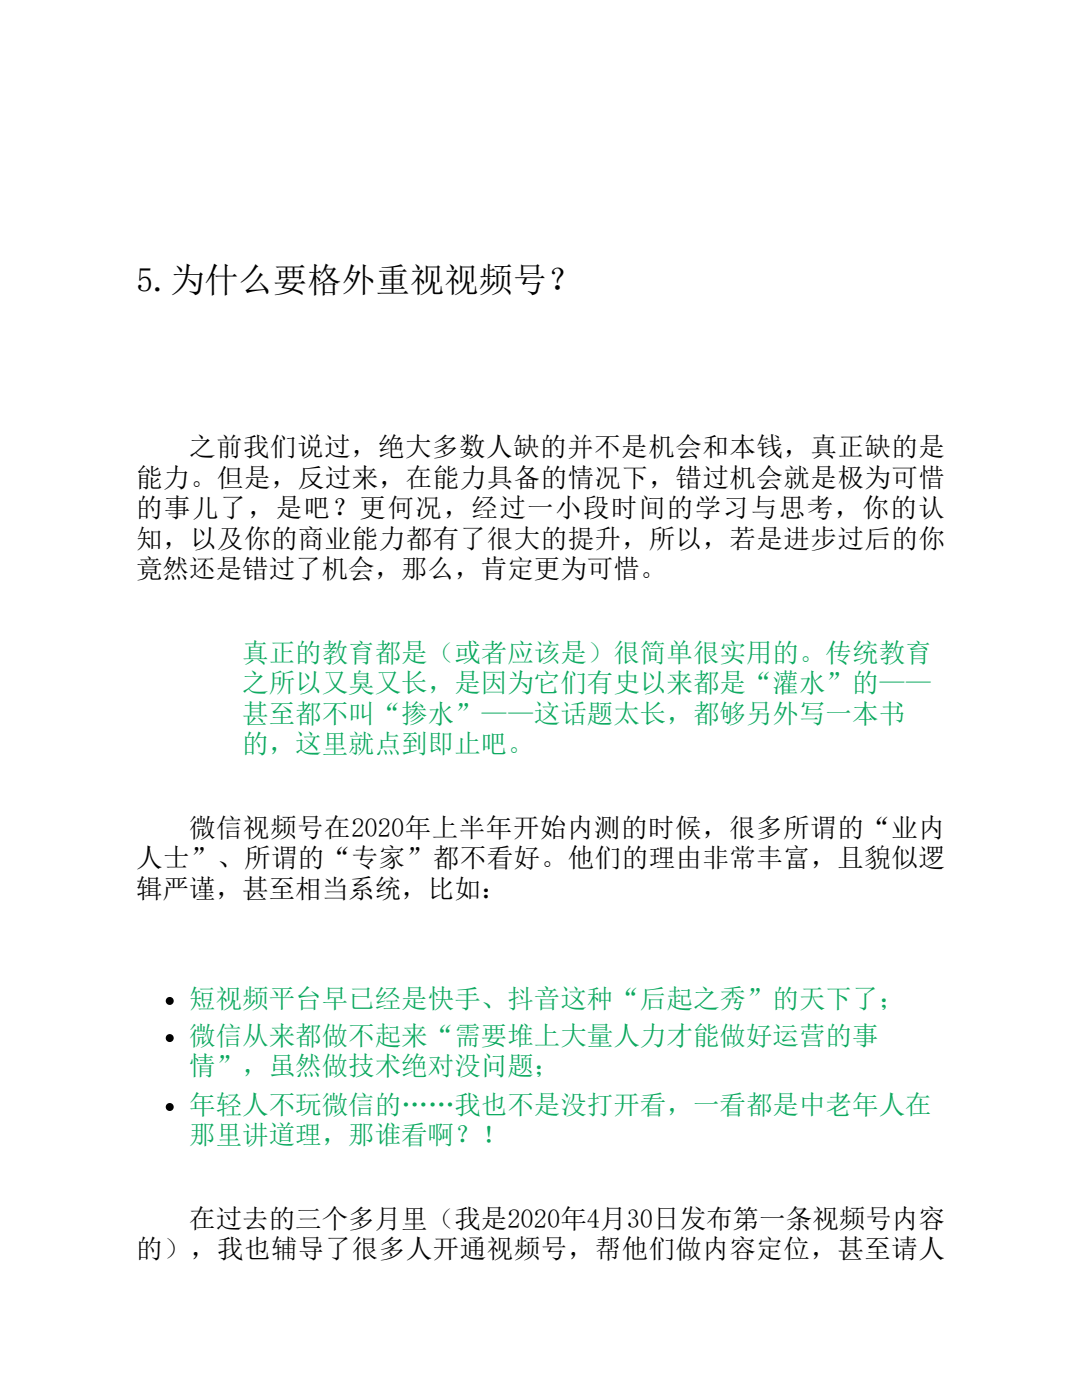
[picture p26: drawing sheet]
<svg xmlns="http://www.w3.org/2000/svg" width="216mm" height="279mm" viewBox="0 0 216 279" stroke-linecap="round" stroke-linejoin="round" font-family="sans-serif">
<defs><g id="words">
<text font-size="6.8" x="27.2" y="58.2">5.为什么要格外重视视频号？</text>
<g font-size="5.3">
<text x="37.7" y="91">之前我们说过，绝大多数人缺的并不是机会和本钱，真正缺的是</text>
<text x="27.2" y="97.1">能力。但是，反过来，在能力具备的情况下，错过机会就是极为可惜</text>
<text x="27.2" y="103.2">的事儿了，是吧？更何况，经过一小段时间的学习与思考，你的认</text>
<text x="27.2" y="109.3">知，以及你的商业能力都有了很大的提升，所以，若是进步过后的你</text>
<text x="27.2" y="115.4">竟然还是错过了机会，那么，肯定更为可惜。</text>
<text x="37.7" y="167">微信视频号在2020年上半年开始内测的时候，很多所谓的“业内</text>
<text x="27.2" y="173">人士”、所谓的“专家”都不看好。他们的理由非常丰富，且貌似逻</text>
<text x="27.2" y="179.1">辑严谨，甚至相当系统，比如：</text>
<text x="37.7" y="245">在过去的三个多月里（我是2020年4月30日发布第一条视频号内容</text>
<text x="27.2" y="251.1">的），我也辅导了很多人开通视频号，帮他们做内容定位，甚至请人</text>
</g>
<g font-size="5.3" fill="#0aa85e">
<text x="48.3" y="132">真正的教育都是（或者应该是）很简单很实用的。传统教育</text>
<text x="48.3" y="138.1">之所以又臭又长，是因为它们有史以来都是“灌水”的——</text>
<text x="48.3" y="144.2">甚至都不叫“掺水”——这话题太长，都够另外写一本书</text>
<text x="48.3" y="150.3">的，这里就点到即止吧。</text>
<text x="37.7" y="201.1">短视频平台早已经是快手、抖音这种“后起之秀”的天下了；</text>
<text x="37.7" y="208.5">微信从来都做不起来“需要堆上大量人力才能做好运营的事</text>
<text x="37.7" y="214.6">情”，虽然做技术绝对没问题；</text>
<text x="37.7" y="222.3">年轻人不玩微信的……我也不是没打开看，一看都是中老年人在</text>
<text x="37.7" y="228.3">那里讲道理，那谁看啊？！</text>
</g>
</g></defs>
<g fill="#000">
<circle cx="33.9" cy="199.8" r=".79"/>
<circle cx="33.9" cy="207.2" r=".79"/>
<circle cx="33.9" cy="220.9" r=".79"/>
</g>
<use href="#words"/>
</svg>
